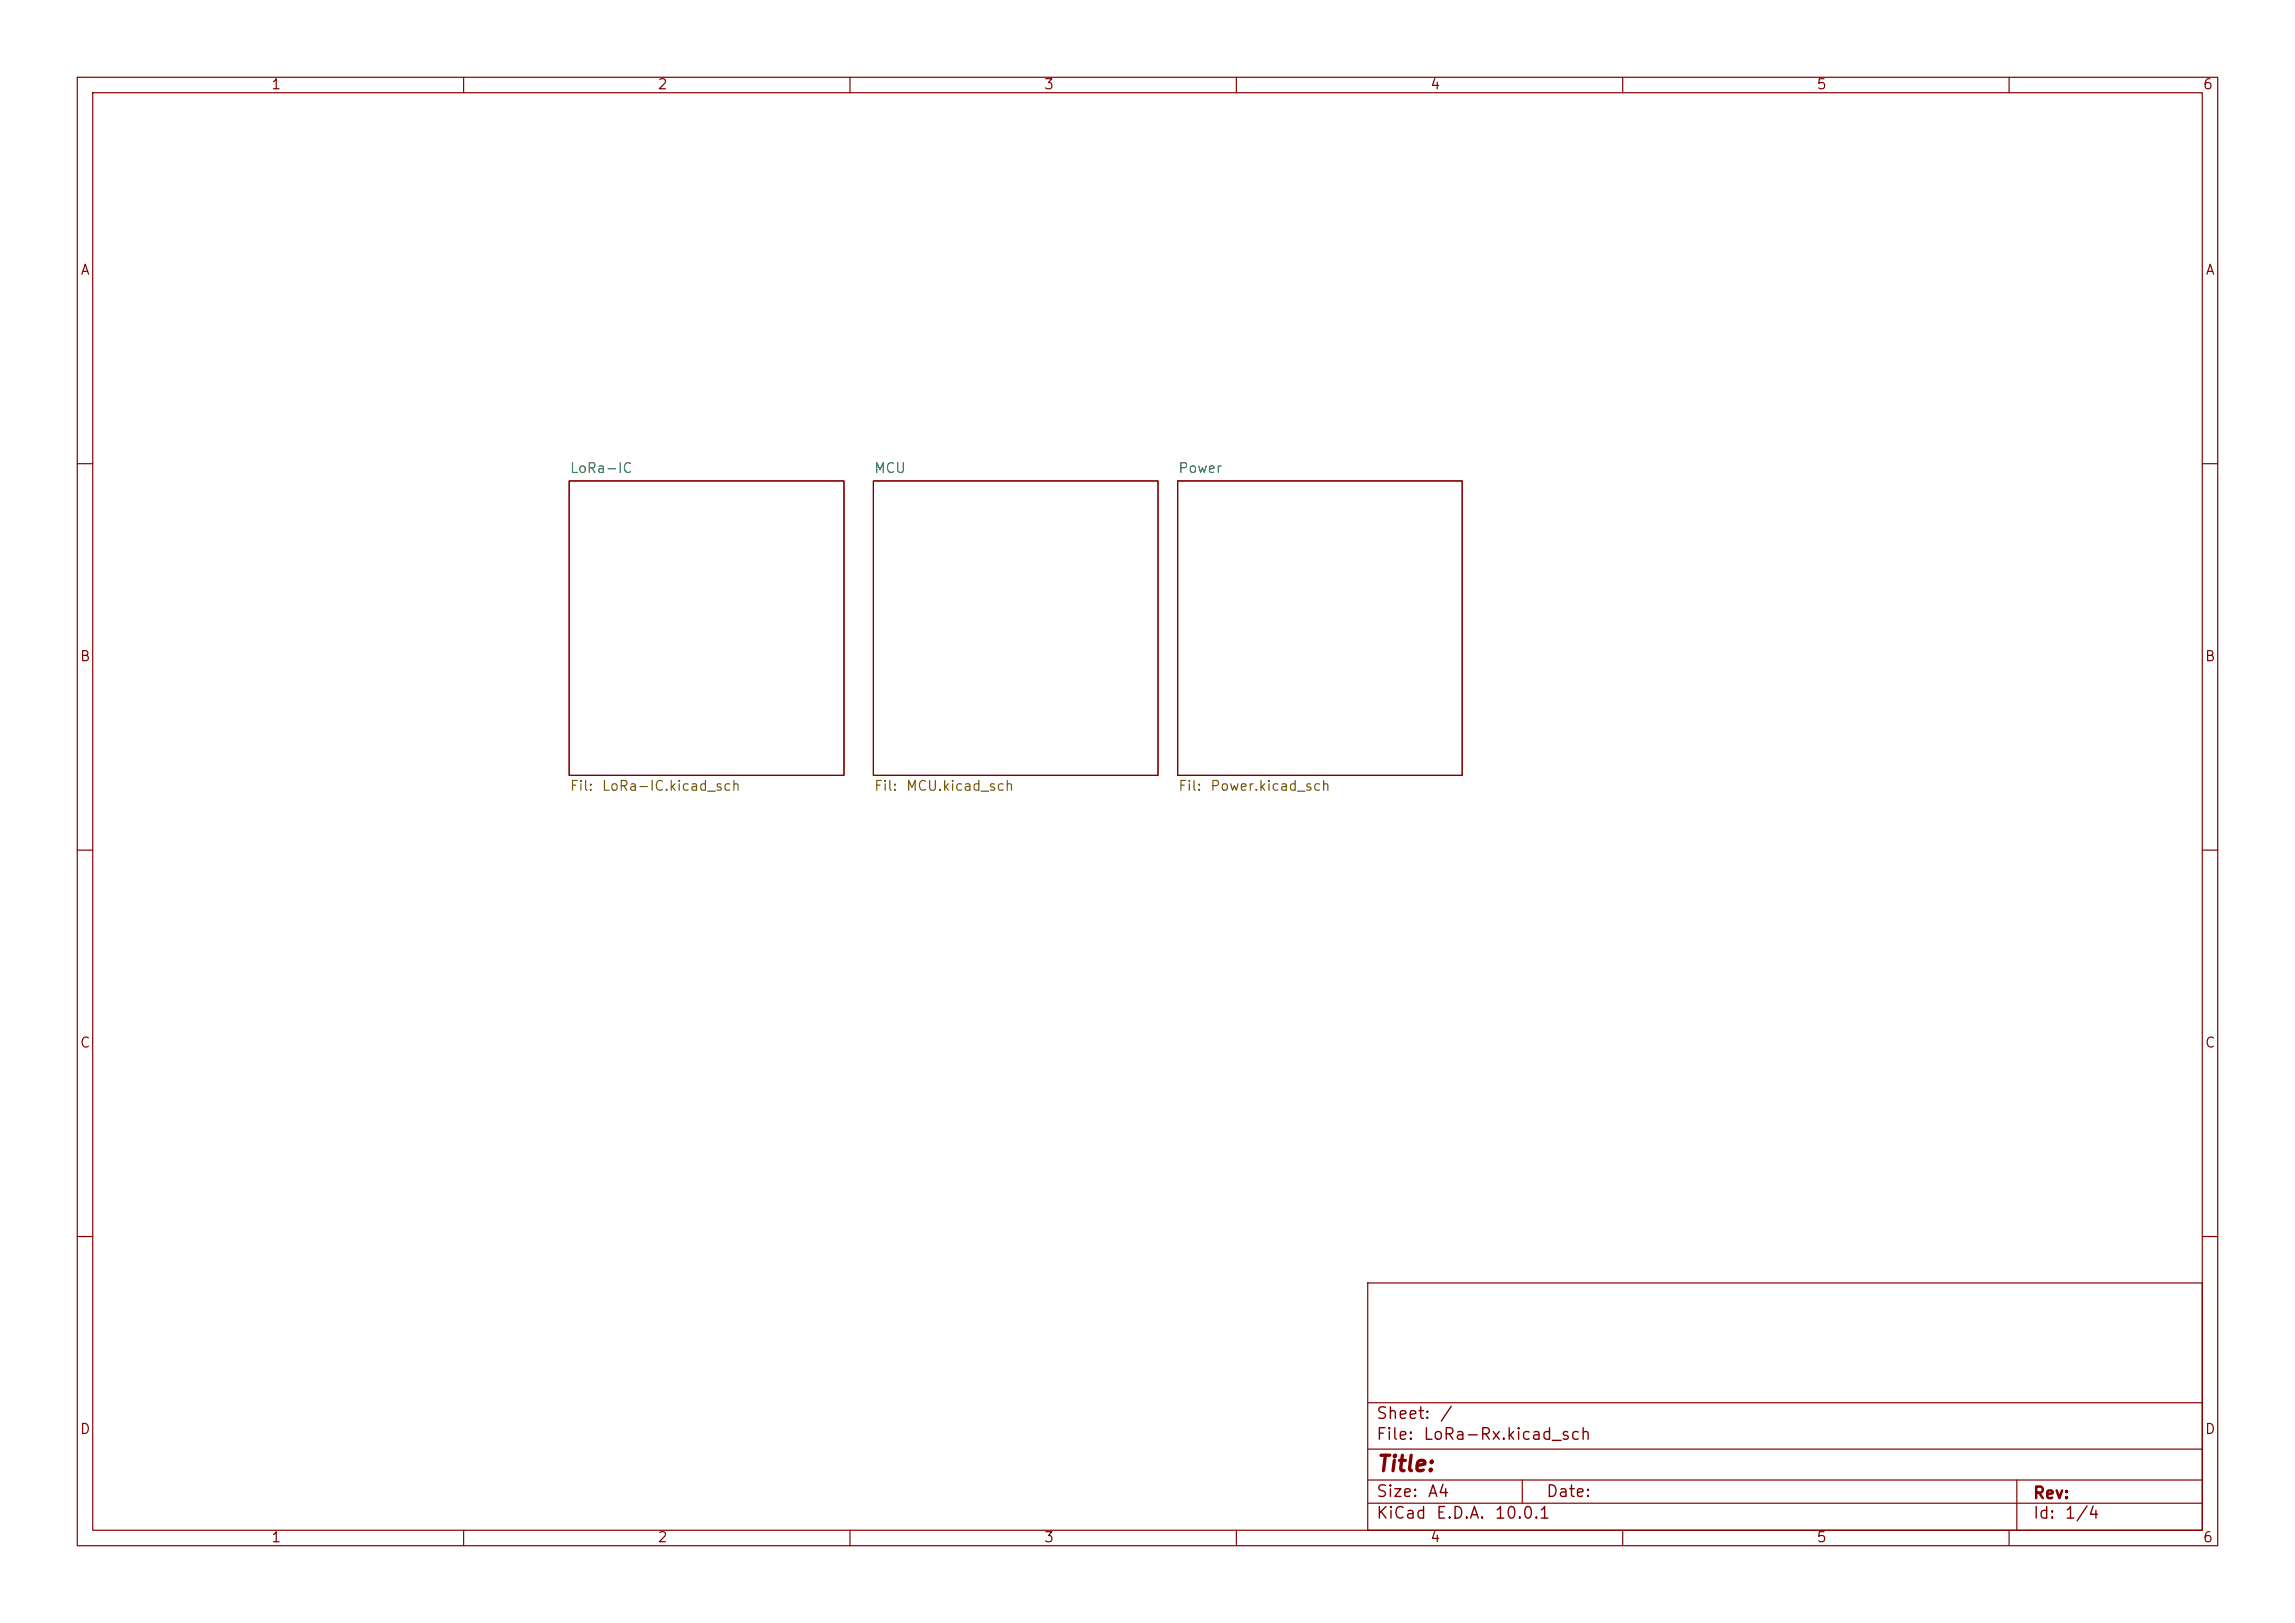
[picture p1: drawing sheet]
<svg xmlns="http://www.w3.org/2000/svg" width="297mm" height="210mm" viewBox="0 0 297 210" stroke-linecap="round" stroke-linejoin="round" font-family="sans-serif">
<defs><g id="words">
<text font-size="2" fill="#840000" x="178" y="190.9">Title:</text>
<g font-size="1.5" fill="#840000">
<text x="178" y="184">Sheet:</text>
<text x="186.2" y="184">/</text>
<text x="178" y="186.7">File:</text>
<text x="184.1" y="186.7">LoRa-Rx.kicad_sch</text>
<text x="178" y="196.9">KiCad</text>
<text x="178" y="194.1">Size:</text>
<text x="184.7" y="194.1">A4</text>
<text x="185.7" y="196.9">E.D.A.</text>
<text x="193.3" y="196.9">10.0.1</text>
<text x="200" y="194.1">Date:</text>
<text x="263" y="194.3">Rev:</text>
<text x="263" y="196.9">Id:</text>
<text x="267.1" y="196.9">1/4</text>
</g>
<g font-size="1.3" fill="#840000">
<text x="35" y="11.9">1</text>
<text x="85" y="11.9">2</text>
<text x="135" y="11.9">3</text>
<text x="185" y="11.9">4</text>
<text x="235" y="11.9">5</text>
<text x="285" y="11.9">6</text>
<text x="10.3" y="35.9">A</text>
<text x="285.3" y="35.9">A</text>
<text x="10.3" y="85.9">B</text>
<text x="285.3" y="85.9">B</text>
<text x="10.3" y="135.9">C</text>
<text x="285.3" y="135.9">C</text>
<text x="10.3" y="185.9">D</text>
<text x="285.3" y="185.9">D</text>
<text x="35" y="199.9">1</text>
<text x="85" y="199.9">2</text>
<text x="135" y="199.9">3</text>
<text x="185" y="199.9">4</text>
<text x="235" y="199.9">5</text>
<text x="285" y="199.9">6</text>
</g>
<g font-size="1.3" fill="#006464">
<text x="73.7" y="61.5">LoRa-IC</text>
<text x="113" y="61.5">MCU</text>
<text x="152.4" y="61.5">Power</text>
</g>
<g font-size="1.3" fill="#725600">
<text x="73.7" y="102.6">Fil:</text>
<text x="77.8" y="102.6">LoRa-IC.kicad_sch</text>
<text x="113" y="102.6">Fil:</text>
<text x="117.2" y="102.6">MCU.kicad_sch</text>
<text x="152.4" y="102.6">Fil:</text>
<text x="156.5" y="102.6">Power.kicad_sch</text>
</g>
</g></defs>
<g fill="none" stroke="#840000" stroke-width=".15">
<path d="M10 10h277v190h-277zM12 12h273v186h-273zM60 10v2M110 10v2M160 10v2M210 10v2M260 10v2M10 60h2M73.7 62.2h35.5v38.1h-35.5zM113 62.2h36.9v38.1h-36.9zM152.4 62.2h36.8v38.1h-36.8zM285 60h2"/>
<path d="M10 110h2M285 110h2M10 160h2M177 166h108v32h-108zM285 160h2M60 198v2M110 198v2M160 198v2M177 194.5h108M177 191.5h108M177 187.5h108M177 181.5h108"/>
<path d="M197 191.5v3M210 198v2M260 198v2M261 191.5v6.5"/>
</g>
<use href="#words"/>
</svg>
